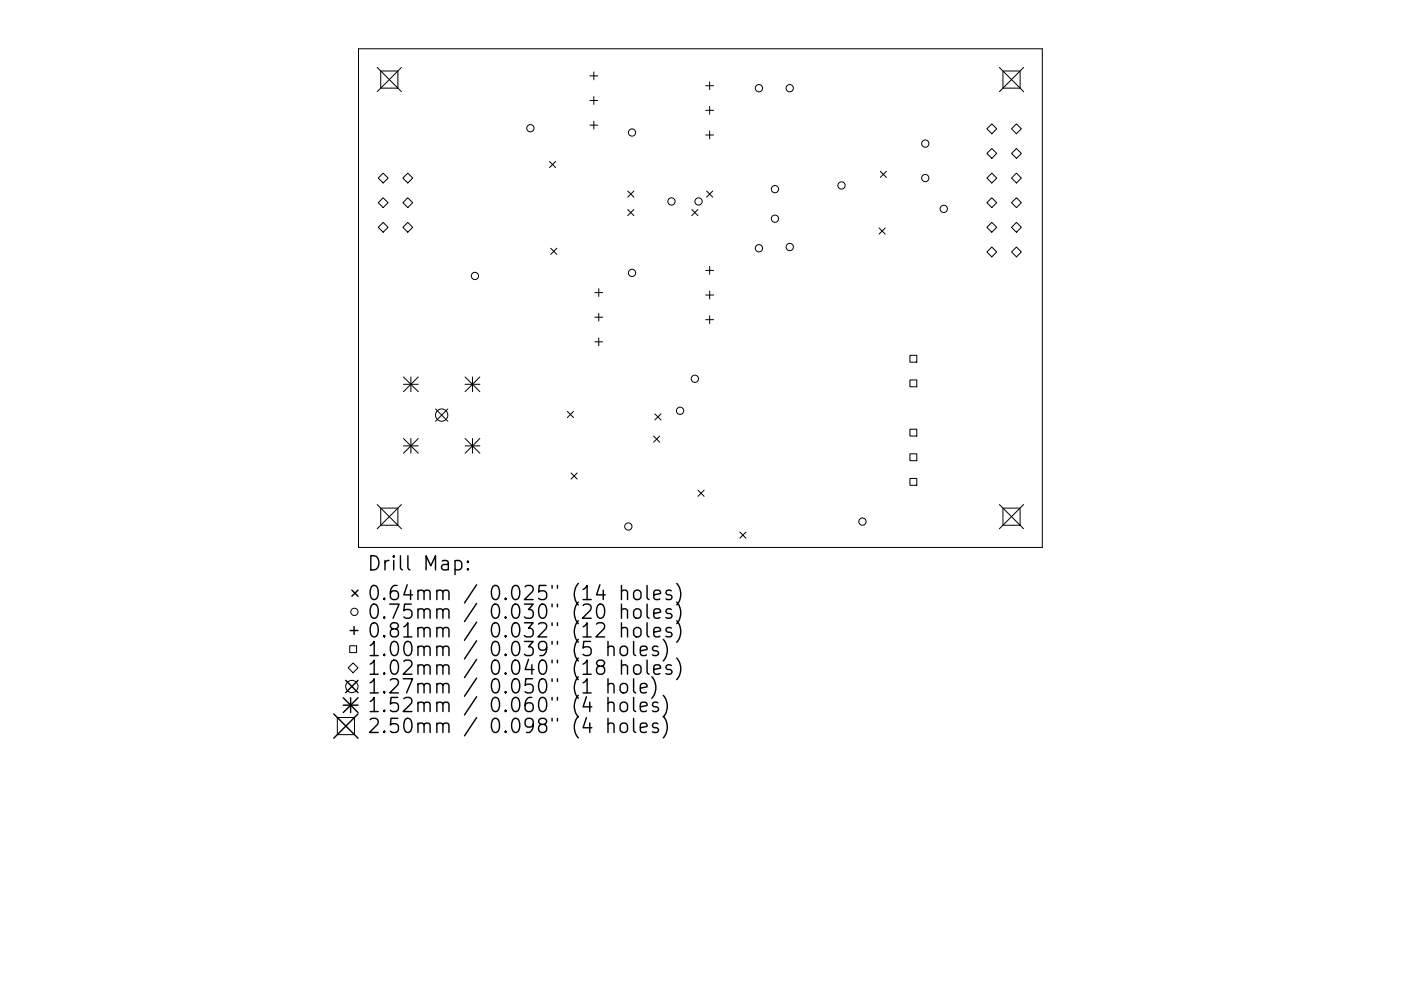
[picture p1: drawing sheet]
<svg xmlns="http://www.w3.org/2000/svg" width="297mm" height="210mm" viewBox="0 0 297 210" stroke-linecap="round" stroke-linejoin="round" font-family="sans-serif">
<g fill="none" stroke="#000" stroke-width=".21">
<path d="M76 10.4h145v105.7h-145zM80 14.3l5.1 5.2M80.7 15.1h3.7v3.6h-3.7zM85.1 14.3l-5.1 5.2M125.1 16.1h1.6M125.9 15.3v1.6M149.6 18.2h1.7M150.5 17.4v1.6M211.9 14.3l5.1 5.2M212.6 15.1h3.7v3.6h-3.7zM217 14.3l-5.1 5.2M80.2 37.8l1-1.1 1.1 1.1-1.1 1z"/>
<path d="M85.4 37.8l1.1-1.1 1 1.1-1 1zM116.5 34.3l1.3 1.3M117.8 34.3l-1.3 1.3M125.1 21.3h1.6M125.1 26.5h1.6M125.9 20.5v1.7M125.9 25.7v1.7M149.6 23.4h1.7M149.6 28.6h1.7M150.5 22.6v1.6M150.5 27.8v1.7M186.6 36.3l1.3 1.3"/>
<path d="M187.9 36.3l-1.3 1.3M209.2 27.3l1.1-1 1 1-1 1.1zM209.2 32.6l1.1-1.1 1 1.1-1 1zM209.2 37.8l1.1-1.1 1 1.1-1 1zM214.5 27.3l1-1 1.1 1-1.1 1.1zM214.5 32.6l1-1.1 1.1 1.1-1.1 1zM214.5 37.8l1-1.1 1.1 1.1-1.1 1zM80.2 43l1-1 1.1 1-1.1 1.1zM81.2 47.2l1.1 1-1.1 1.1-1-1.1zM85.4 43l1.1-1 1 1-1 1.1zM86.5 47.2l1 1-1 1.1-1.1-1.1zM116.8 52.7l1.3 1.3"/>
<path d="M118.1 52.7l-1.3 1.3M133.1 40.5l1.3 1.3M133.1 44.4l1.3 1.3M134.4 40.5l-1.3 1.3M134.4 44.4l-1.3 1.3M146.7 44.4l1.3 1.3M148 44.4l-1.3 1.3M149.6 57.4h1.7M149.8 40.5l1.3 1.3M150.5 56.5v1.7M151.1 40.5l-1.3 1.3M186.4 48.4l1.3 1.3"/>
<path d="M187.7 48.4l-1.3 1.3M209.2 43l1.1-1 1 1-1 1.1zM209.2 53.5l1.1-1.1 1 1.1-1 1zM210.3 47.2l1 1-1 1.1-1.1-1.1zM214.5 43l1-1 1.1 1-1.1 1.1zM214.5 48.2l1-1 1.1 1-1.1 1.1zM214.5 53.5l1-1.1 1.1 1.1-1.1 1zM85.5 80l3.2 3.1M87.1 80v3.1M88.7 80l-3.2 3.1M98.6 80l3.1 3.1M100.2 80v3.1"/>
<path d="M101.7 80l-3.1 3.1M126.1 62.1h1.7M126.1 67.3h1.7M126.1 72.5h1.7M126.9 61.2v1.7M126.9 66.5v1.6M126.9 71.7v1.7M149.6 62.6h1.7M149.6 67.8h1.7M150.5 61.8v1.6M150.5 67v1.7M192.9 75.4h1.5v1.4h-1.5z"/>
<path d="M85.5 81.5h3.2M85.5 93l3.2 3.2M85.5 94.6h3.2M87.1 93v3.2M88.7 93l-3.2 3.2M92.3 86.8l2.6 2.6M94.9 86.8l-2.6 2.6M98.6 93l3.1 3.2M98.6 81.5h3.1M98.6 94.6h3.1M100.2 93v3.2M101.7 93l-3.1 3.2"/>
<path d="M120.3 87.3l1.3 1.3M121.6 87.3l-1.3 1.3M138.6 92.5l1.3 1.3M138.8 87.8l1.3 1.3M139.9 92.5l-1.3 1.3M140.1 87.8l-1.3 1.3M192.9 80.6h1.5v1.5h-1.5zM192.9 91.1h1.5v1.4h-1.5zM192.9 96.3h1.5v1.4h-1.5zM80 107l5.1 5.2M80.7 107.8h3.7v3.6h-3.7zM85.1 107l-5.1 5.2"/>
<path d="M121.1 100.3l1.3 1.4M122.4 100.3l-1.3 1.4M148 104l1.3 1.3M149.3 104l-1.3 1.3M156.9 112.9l1.3 1.3M158.2 112.9l-1.3 1.3M192.9 101.5h1.5v1.5h-1.5zM211.9 107l5.1 5.2M212.6 107.8h3.7v3.6h-3.7zM217 107l-5.1 5.2M74.1 137h1.5v1.5h-1.5zM71.5 152.2h3.7v3.7h-3.7z"/>
<path d="M73.8 141.7l1.1-1.1 1 1.1-1 1z"/>
<circle cx="160.9" cy="18.7" r=".77"/>
<circle cx="167.4" cy="18.7" r=".77"/>
<circle cx="112.5" cy="27.2" r=".77"/>
<circle cx="134" cy="28.1" r=".77"/>
<circle cx="178.4" cy="39.3" r=".77"/>
<circle cx="196.2" cy="37.8" r=".77"/>
<circle cx="196.2" cy="30.5" r=".77"/>
<circle cx="100.7" cy="58.5" r=".77"/>
<circle cx="134" cy="57.9" r=".77"/>
<circle cx="142.4" cy="42.7" r=".77"/>
<circle cx="148.1" cy="42.7" r=".77"/>
<circle cx="160.9" cy="52.7" r=".77"/>
<circle cx="164.3" cy="40.1" r=".77"/>
<circle cx="164.3" cy="46.4" r=".77"/>
<circle cx="167.4" cy="52.4" r=".77"/>
<circle cx="200.1" cy="44.3" r=".77"/>
<circle cx="93.6" cy="88.1" r="1.31"/>
<circle cx="144.2" cy="87.2" r=".77"/>
<circle cx="147.3" cy="80.4" r=".77"/>
<circle cx="133.2" cy="111.7" r=".77"/>
<circle cx="182.9" cy="110.7" r=".77"/>
<circle cx="75.1" cy="129.8" r=".77"/>
<circle cx="74.6" cy="145.7" r="1.31"/>
</g>
<g fill="none" stroke="#000" stroke-width=".3">
<path d="M78.6 117.9a1.58 1.58 0 0 1 1.7 1 1.58 1.58 0 0 1-.5 1.9l-1.2 .1zM81.6 118.9v2M82.5 118.9a.77 .77 0 0 0-.9 .6M83.5 117.9l-.2 .2 .2 .1 .1-.1-.1-.2v.3M83.5 118.9v2M84.9 117.9v2.6l.4 .4M86.5 117.9v2.6l.4 .4M93.8 119.1l.2-.2 .9 .2 .1 .2v1.6M95 119.6l-1 .2a.59 .59 0 0 0-.4 .5 .59 .59 0 0 0 .4 .6l1-.1M96.5 119.1l.8-.2 .6 .6v.8l-.3 .5-.3 .1-.8-.1M96.5 118.9v3M99.2 119.1l.1 .1-.1 .1-.2-.1 .2-.1v.2"/>
<path d="M74.2 133.8h1.7M74.6 125.2l1.3 1.3M75.1 132.9v1.7M75.9 125.2l-1.3 1.3M78.5 136.9l.8-.8v3M78.5 139.1h1.7M78.8 124.5a.72 .72 0 0 1 .7-.3 .72 .72 0 0 1 .5 .6 1.76 1.76 0 0 1-.5 2.4 .77 .77 0 0 1-.9-.6 2.56 2.56 0 0 1 .2-2.1zM78.8 132.4a.72 .72 0 0 1 .7-.3 .72 .72 0 0 1 .5 .6 1.76 1.76 0 0 1-.5 2.4 .77 .77 0 0 1-.9-.5 2.56 2.56 0 0 1 .2-2.2zM78.9 128.3a.71 .71 0 0 1 1.1 .4 1.76 1.76 0 0 1-.5 2.5 .77 .77 0 0 1-.9-.6 2.34 2.34 0 0 1 .3-2.3zM81.5 126.9l.1 .2-.1 .1-.2-.1 .2-.2v.3M81.5 130.9l.1 .1-.1 .2-.2-.2 .2-.1v.3M81.5 134.8l.1 .2-.1 .1-.2-.1 .2-.2v.3"/>
<path d="M81.5 138.8l.1 .1-.1 .2-.2-.2 .2-.1v.3M82.6 128.2h2l-1.3 3M83.2 136.2a.71 .71 0 0 1 1.1 .5 1.76 1.76 0 0 1-.5 2.4 .77 .77 0 0 1-.9-.6 2.34 2.34 0 0 1 .3-2.3zM83.3 133.4l-.3-.1a.62 .62 0 0 1-.2-.7 .62 .62 0 0 1 .5-.5l.9 .2a.62 .62 0 0 1 .3 .6 .62 .62 0 0 1-.6 .5h-.6l-.5 .6 .1 .8 .4 .3 .9-.1 .3-.4v-.6l-.6-.6M84.2 124.2a1.19 1.19 0 0 0-1.4 1.3v1.1l.2 .5 .9 .1 .4-.3 .2-1-.3-.4-.9-.1-.5 .5M85.6 133l.9-.9v3M85.6 135.1h1.7M86 136.2a.71 .71 0 0 1 1.2 .5 1.76 1.76 0 0 1-.6 2.4 .77 .77 0 0 1-.8-.6 2.34 2.34 0 0 1 .2-2.3zM86.3 124.1l-.7 2.1h1.9M87 125.2v2M87.2 128.2h-1.4l-.2 1.4 .4-.3 1 .2 .3 .4-.1 1-.4 .3h-.8l-.4-.3M88.6 125.5a.74 .74 0 0 1 1.3 .1v1.6"/>
<path d="M88.6 129.5a.74 .74 0 0 1 1.3 .1v1.6M88.6 133.4a.74 .74 0 0 1 1.3 .2v1.5M88.6 137.4a.74 .74 0 0 1 1.3 .1v1.6M88.6 125.2v2M88.6 129.2v2M88.6 133.1v2M88.6 137.1v2M89.9 125.6l.4-.4 .7 .2 .2 .2v1.6M89.9 129.6l.4-.4 .7 .1 .2 .3v1.6M89.9 133.6l.4-.5 .7 .2 .2 .3v1.5M89.9 137.5l.4-.4 .7 .1 .2 .3v1.6M90.3 120.9v-3l1 2.2 1-2.2v3"/>
<path d="M92.6 125.5a.74 .74 0 0 1 1.3 .1v1.6M92.6 129.5a.74 .74 0 0 1 1.3 .1v1.6M92.6 133.4a.74 .74 0 0 1 1.3 .2v1.5M92.6 137.4a.74 .74 0 0 1 1.3 .1v1.6M92.6 125.2v2M92.6 129.2v2M92.6 133.1v2M92.6 137.1v2M93.9 125.6l.4-.4 .7 .2 .2 .2v1.6M93.9 129.6l.4-.4 .7 .1 .2 .3v1.6M93.9 133.6l.4-.5 .7 .2 .2 .3v1.5M93.9 137.5l.4-.4 .7 .1 .2 .3v1.6"/>
<path d="M99.2 120.6l.1 .2-.1 .1-.2-.1 .2-.2v.3M101 124.1l-2.5 3.8M101 128l-2.5 3.9M101 132l-2.5 3.8M101 135.9l-2.5 3.9M101 139.9l-2.5 3.9M104.6 124.4a.71 .71 0 0 1 1.2 .4 1.76 1.76 0 0 1-.6 2.4 .77 .77 0 0 1-.9-.6 2.34 2.34 0 0 1 .3-2.2zM104.6 128.3a.71 .71 0 0 1 1.2 .4 1.76 1.76 0 0 1-.6 2.5 .77 .77 0 0 1-.9-.6 2.34 2.34 0 0 1 .3-2.3zM104.6 132.3a.71 .71 0 0 1 1.2 .4 1.76 1.76 0 0 1-.6 2.4 .77 .77 0 0 1-.9-.5 2.34 2.34 0 0 1 .3-2.3zM104.6 136.2a.71 .71 0 0 1 1.2 .5 1.76 1.76 0 0 1-.6 2.4 .77 .77 0 0 1-.9-.6 2.34 2.34 0 0 1 .3-2.3zM107.2 126.9l.1 .2-.1 .1-.2-.1 .2-.2v.3M107.2 130.9l.1 .1-.1 .2-.2-.2 .2-.1v.3"/>
<path d="M107.2 134.8l.1 .2-.1 .1-.2-.1 .2-.2v.3M107.2 138.8l.1 .1-.1 .2-.2-.2 .2-.1v.3M108.8 124.5a.72 .72 0 0 1 .7-.3 .72 .72 0 0 1 .5 .6 1.76 1.76 0 0 1-.5 2.4 .77 .77 0 0 1-.9-.6 2.56 2.56 0 0 1 .2-2.1zM108.8 132.4a.72 .72 0 0 1 .7-.3 .72 .72 0 0 1 .5 .6 1.76 1.76 0 0 1-.5 2.4 .77 .77 0 0 1-.9-.5 2.56 2.56 0 0 1 .2-2.2zM108.9 128.3a.71 .71 0 0 1 1.1 .4 1.76 1.76 0 0 1-.5 2.5 .77 .77 0 0 1-.9-.6 2.34 2.34 0 0 1 .3-2.3zM108.9 136.2a.71 .71 0 0 1 1.1 .5 1.76 1.76 0 0 1-.5 2.4 .77 .77 0 0 1-.9-.6 2.34 2.34 0 0 1 .3-2.3zM111.2 128.2h1.8l-1 1.1a.81 .81 0 0 1 1 .6v.7l-.2 .4-.3 .2h-.9l-.4-.3M111.2 132.1h1.8l-1 1.2a.81 .81 0 0 1 1 .5v.8l-.2 .4-.3 .1h-.9l-.4-.3M111.2 136.1h1.8l-1 1.1a.81 .81 0 0 1 1 .6v.7l-.2 .4-.3 .2h-.9l-.4-.3M111.3 124.5l.5-.3h.7a.81 .81 0 0 1 .4 1.3l-1.7 1.7h1.8M112 139.9l-.7 2.1h1.9M114.2 132.4l.4-.3h.7a.81 .81 0 0 1 .5 1.3l-1.8 1.7h1.9"/>
<path d="M114.6 128.3a.71 .71 0 0 1 1.2 .4 1.76 1.76 0 0 1-.6 2.5 .77 .77 0 0 1-.9-.6 2.34 2.34 0 0 1 .3-2.3zM115.8 124.2h-1.5l-.1 1.4 .4-.2 1 .1 .3 .4-.1 1-.5 .3h-.7l-.4-.3M115.9 137.4l-.6 .5h-.5l-.6-.5v-.7l.3-.5 .8-.1 .5 .3a1.98 1.98 0 0 1-.8 2.7h-.5M117 124.2v.6M117 128.2v.5M117 132.1v.6M117 136.1v.6M118.2 124.2v.6M118.2 128.2v.5M118.2 132.1v.6M118.2 136.1v.6M122.6 123.8a3.4 3.4 0 0 0 0 4.6"/>
<path d="M122.6 127.7a3.4 3.4 0 0 0 0 4.6M122.6 131.7a3.4 3.4 0 0 0 0 4.6M122.6 135.7a3.4 3.4 0 0 0 0 4.5M122.6 139.6a3.4 3.4 0 0 0 0 4.6M123.6 125.1l.9-.9v3M123.6 128.5l.4-.3h.8a.81 .81 0 0 1 .4 1.3l-1.7 1.7h1.8M123.6 133l.9-.9v3M123.6 127.2h1.7M123.6 135.1h1.7M125.2 136.1h-1.4l-.2 1.4 .4-.3 1 .2 .3 .4-.1 1-.4 .3h-.8l-.4-.3M126.5 132.4l.4-.3h.7a.81 .81 0 0 1 .4 1.3l-1.7 1.7h1.9M126.9 128.3a.71 .71 0 0 1 1.1 .4 1.76 1.76 0 0 1-.5 2.5 .77 .77 0 0 1-.9-.6 2.34 2.34 0 0 1 .3-2.3z"/>
<path d="M127.2 124.1l-.7 2.1h1.8M127.9 125.2v2M128.9 137.4a.75 .75 0 0 1 1.3 .1v1.6M128.9 136.1v3M131.6 137.4a.81 .81 0 0 1 .8-.3 .81 .81 0 0 1 .6 .6v.8a.81 .81 0 0 1-.7 .6 .81 .81 0 0 1-.8-.6v-.8zM131.8 125.5a.74 .74 0 0 1 1.2 .1v1.6M131.8 129.5a.74 .74 0 0 1 1.2 .1v1.6M131.8 133.4a.74 .74 0 0 1 1.2 .2v1.5M131.8 124.2v3M131.8 128.2v3M131.8 132.1v3M134.3 136.1v2.6l.5 .4"/>
<path d="M134.5 125.5a.81 .81 0 0 1 .8-.3 .81 .81 0 0 1 .6 .6v.8a.81 .81 0 0 1-.8 .6 .81 .81 0 0 1-.8-.6v-.8zM134.5 133.4a.81 .81 0 0 1 .8-.3 .81 .81 0 0 1 .6 .6v.9a.81 .81 0 0 1-.8 .6 .81 .81 0 0 1-.8-.6v-.9zM134.6 129.3a.81 .81 0 0 1 1.3 .4v.9a.81 .81 0 0 1-.8 .6 .81 .81 0 0 1-.8-.6v-.9zM135.8 138.1l1.4-.3-.2-.6-.8-.1-.4 .4v1.2l.1 .2 .3 .2 .8-.2M137.2 124.2v2.6l.4 .4M137.2 128.2v2.5l.4 .5M137.2 132.1v2.6l.4 .4M138.6 126.2l1.4-.3-.1-.5-.9-.2-.4 .4v1.2l.2 .3 .2 .1 .9-.1M138.6 130.2l1.4-.3-.1-.6-.9-.1-.4 .4v1.1l.2 .3 .2 .2 .9-.2M138.6 134.1l1.4-.3-.1-.5-.9-.2-.4 .5v1.1l.2 .3 .2 .1 .9-.1M139.5 137.2l-.7-.1-.5 .4 .2 .4 1 .3 .1 .3-.1 .4-.3 .2-.9-.2M140.6 135.7a3.4 3.4 0 0 1 0 4.5"/>
<path d="M142.3 125.4l-.7-.2-.4 .4 .1 .5 1 .3 .2 .2-.2 .5-.3 .1-.8-.1M142.3 129.3l-.7-.1-.4 .4 .1 .4 1 .3 .2 .3-.2 .4-.3 .2-.8-.2M142.3 133.3l-.7-.2-.4 .5 .1 .4 1 .3 .2 .3-.2 .4-.3 .1-.8-.1M143.5 123.8a3.4 3.4 0 0 1 0 4.6M143.5 127.7a3.4 3.4 0 0 1 0 4.6M143.5 131.7a3.4 3.4 0 0 1 0 4.6M143.5 139.6a3.4 3.4 0 0 1 0 4.6M70.8 151.5l5.1 5.1M72.8 148l3.1 3.2M72.8 149.6h3.1M73.3 144.3l2.6 2.7M74.3 148v3.2"/>
<path d="M75.9 144.3l-2.6 2.7M75.9 148l-3.1 3.2M75.9 151.5l-5.1 5.1M78.5 140.9l.8-.9v3M78.5 144.9l.8-.9v3M78.5 148.8l.8-.8v3M78.5 152.7l.4-.3h.7a.81 .81 0 0 1 .4 1.3l-1.7 1.7h1.9M78.5 143h1.7M78.5 147h1.7M78.5 151h1.7M81.5 142.8l.1 .1-.1 .1-.2-.1 .2-.1v.2M81.5 146.7l.1 .2-.1 .1-.2-.1 .2-.2v.3"/>
<path d="M81.5 150.7l.1 .1-.1 .2-.2-.2 .2-.1v.3M81.5 155.1l.1 .2-.1 .1-.2-.1 .2-.2v.3M82.8 144.3l.4-.3h.7a.81 .81 0 0 1 .4 1.3l-1.7 1.7h1.9M83 140.3a.72 .72 0 0 1 .8-.2 .72 .72 0 0 1 .5 .5 1.76 1.76 0 0 1-.5 2.4 .77 .77 0 0 1-.9-.5 2.56 2.56 0 0 1 .1-2.2zM84.3 148h-1.4l-.1 1.4 .4-.3 1 .2 .3 .4-.2 1-.4 .3h-.7l-.4-.3M84.3 152.4h-1.4l-.1 1.4 .4-.3 1 .2 .3 .4-.2 1-.4 .3h-.7l-.4-.3M85.5 144h2l-1.3 3M85.6 140.3l.4-.3h.8a.81 .81 0 0 1 .4 1.3l-1.7 1.7h1.8M85.6 148.3l.4-.3h.8a.81 .81 0 0 1 .4 1.3l-1.7 1.7h1.8M85.9 152.7a.72 .72 0 0 1 .7-.3 .72 .72 0 0 1 .6 .6 1.76 1.76 0 0 1-.6 2.4 .77 .77 0 0 1-.8-.6 2.56 2.56 0 0 1 .1-2.1zM88.6 141.3a.74 .74 0 0 1 1.3 .2v1.5M88.6 145.3a.74 .74 0 0 1 1.3 .1v1.6"/>
<path d="M88.6 149.3a.75 .75 0 0 1 1.3 .1v1.6M88.6 153.7a.74 .74 0 0 1 1.3 .1v1.6M88.6 141v2M88.6 145v2M88.6 149v2M88.6 153.4v2M89.9 141.5l.4-.5 .7 .2 .2 .3v1.5M89.9 145.4l.4-.4 .7 .2 .2 .2v1.6M89.9 149.4l.4-.4 .7 .1 .2 .3v1.6M89.9 153.8l.4-.4 .7 .1 .2 .3v1.6M92.6 141.3a.74 .74 0 0 1 1.3 .2v1.5M92.6 145.3a.74 .74 0 0 1 1.3 .1v1.6"/>
<path d="M92.6 149.3a.75 .75 0 0 1 1.3 .1v1.6M92.6 153.7a.74 .74 0 0 1 1.3 .1v1.6M92.6 141v2M92.6 145v2M92.6 149v2M92.6 153.4v2M93.9 141.5l.4-.5 .7 .2 .2 .3v1.5M93.9 145.4l.4-.4 .7 .2 .2 .2v1.6M93.9 149.4l.4-.4 .7 .1 .2 .3v1.6M93.9 153.8l.4-.4 .7 .1 .2 .3v1.6M101 143.9l-2.5 3.8M101 147.8l-2.5 3.9"/>
<path d="M101 152.3l-2.5 3.8M104.5 148.3a.72 .72 0 0 1 .7-.3 .72 .72 0 0 1 .6 .5 1.76 1.76 0 0 1-.6 2.5 .77 .77 0 0 1-.9-.6 2.56 2.56 0 0 1 .2-2.1zM104.5 152.7a.72 .72 0 0 1 .7-.3 .72 .72 0 0 1 .6 .6 1.76 1.76 0 0 1-.6 2.4 .77 .77 0 0 1-.9-.6 2.56 2.56 0 0 1 .2-2.1zM104.6 140.2a.71 .71 0 0 1 1.2 .4 1.76 1.76 0 0 1-.6 2.4 .77 .77 0 0 1-.9-.5 2.34 2.34 0 0 1 .3-2.3zM104.6 144.2a.71 .71 0 0 1 1.2 .4 1.76 1.76 0 0 1-.6 2.4 .77 .77 0 0 1-.9-.6 2.34 2.34 0 0 1 .3-2.2zM107.2 142.8l.1 .1-.1 .1-.2-.1 .2-.1v.2M107.2 146.7l.1 .2-.1 .1-.2-.1 .2-.2v.3M107.2 150.7l.1 .1-.1 .2-.2-.2 .2-.1v.3M107.2 155.1l.1 .2-.1 .1-.2-.1 .2-.2v.3M108.8 140.3a.72 .72 0 0 1 .7-.2 .72 .72 0 0 1 .5 .5 1.76 1.76 0 0 1-.5 2.4 .77 .77 0 0 1-.9-.5 2.56 2.56 0 0 1 .2-2.2zM108.8 148.3a.72 .72 0 0 1 .7-.3 .72 .72 0 0 1 .5 .5 1.76 1.76 0 0 1-.5 2.5 .77 .77 0 0 1-.9-.6 2.56 2.56 0 0 1 .2-2.1zM108.8 152.7a.72 .72 0 0 1 .7-.3 .72 .72 0 0 1 .5 .6 1.76 1.76 0 0 1-.5 2.4 .77 .77 0 0 1-.9-.6 2.56 2.56 0 0 1 .2-2.1z"/>
<path d="M108.9 144.2a.71 .71 0 0 1 1.1 .4 1.76 1.76 0 0 1-.5 2.4 .77 .77 0 0 1-.9-.6 2.34 2.34 0 0 1 .3-2.2zM112.8 148a1.19 1.19 0 0 0-1.5 1.3v1.1l.3 .4 .9 .2 .4-.3 .1-1-.2-.4-.9-.2-.6 .6M112.8 141v2M112.9 144h-1.4l-.2 1.4 .5-.2 1 .1 .2 .4-.1 1-.4 .3h-.7l-.5-.3M113 153.7l-.5 .6h-.6l-.6-.6v-.7l.3-.5 .9-.1 .4 .3a1.98 1.98 0 0 1-.7 2.7h-.6M114.5 148.3a.72 .72 0 0 1 .7-.3 .72 .72 0 0 1 .6 .5 1.76 1.76 0 0 1-.6 2.5 .77 .77 0 0 1-.9-.6 2.56 2.56 0 0 1 .2-2.1zM114.6 140.2a.71 .71 0 0 1 1.2 .4 1.76 1.76 0 0 1-.6 2.4 .77 .77 0 0 1-.9-.5 2.34 2.34 0 0 1 .3-2.3zM114.6 144.2a.71 .71 0 0 1 1.2 .4 1.76 1.76 0 0 1-.6 2.4 .77 .77 0 0 1-.9-.6 2.34 2.34 0 0 1 .3-2.2zM114.8 153.7l-.3-.2a.62 .62 0 0 1-.3-.6 .62 .62 0 0 1 .6-.5l.8 .1a.62 .62 0 0 1 .3 .7 .62 .62 0 0 1-.6 .5h-.5l-.6 .6 .1 .8 .5 .3 .8-.1 .3-.5-.1-.8-.5-.3M117 140v.6M117 144v.6M117 148v.5"/>
<path d="M117 152.4v.6M118.2 140v.6M118.2 144v.6M118.2 148v.5M118.2 152.4v.6M122.6 143.6a3.4 3.4 0 0 0 0 4.6M122.6 147.5a3.4 3.4 0 0 0 0 4.6M122.6 152a3.4 3.4 0 0 0 0 4.5M123.6 140.9l.9-.9v3M123.6 144.9l.9-.9v3M123.6 143h1.7M123.6 147h1.7"/>
<path d="M124.3 147.8l-.7 2.2h1.9M124.3 152.3l-.7 2.1h1.9M125 149v2M125 153.4v2M127 141.3l-.2-.1a.62 .62 0 0 1-.3-.7 .62 .62 0 0 1 .5-.5l.9 .2a.62 .62 0 0 1 .3 .7 .62 .62 0 0 1-.6 .4h-.6l-.5 .6 .1 .9 .4 .2h.6l.6-.5-.2-.9-.4-.3M128.9 145.3a.75 .75 0 0 1 1.3 .1v1.6M128.9 149.3a.75 .75 0 0 1 1.3 .1v1.6M128.9 153.7a.74 .74 0 0 1 1.3 .1v1.6M128.9 144v3M128.9 148v3M128.9 152.4v3M131.6 145.3a.81 .81 0 0 1 .8-.3 .81 .81 0 0 1 .6 .6v.8a.81 .81 0 0 1-.7 .6 .81 .81 0 0 1-.8-.6v-.8z"/>
<path d="M131.6 149.3a.81 .81 0 0 1 .8-.3 .81 .81 0 0 1 .6 .5v.9a.81 .81 0 0 1-.7 .6 .81 .81 0 0 1-.8-.6v-.9zM131.6 153.7a.81 .81 0 0 1 .8-.3 .81 .81 0 0 1 .6 .6v.8a.81 .81 0 0 1-.7 .6 .81 .81 0 0 1-.8-.6v-.8zM131.8 141.3a.74 .74 0 0 1 1.2 .2v1.5M131.8 140v3M134.3 144v2.6l.5 .4M134.3 148v2.5l.5 .5M134.3 152.4v2.6l.5 .4M134.5 141.3a.81 .81 0 0 1 .8-.3 .81 .81 0 0 1 .6 .6v.9a.81 .81 0 0 1-.8 .6 .81 .81 0 0 1-.8-.6v-.9zM135.8 146l1.4-.3-.2-.5-.8-.2-.4 .4v1.2l.1 .3 .3 .1 .8-.1M135.8 150l1.4-.3-.2-.6-.8-.1-.4 .4v1.1l.1 .3 .3 .2 .8-.2M135.8 154.4l1.4-.3-.2-.6-.8-.1-.4 .4v1.2l.1 .3 .3 .1 .8-.1M137.2 140v2.6l.4 .4"/>
<path d="M138.2 143.6a3.4 3.4 0 0 1 0 4.6M138.6 142l1.4-.2-.1-.6-.9-.2-.4 .5v1.1l.2 .3 .2 .1 .9-.1M139.5 149.1l-.7-.1-.5 .4 .2 .4 1 .3 .1 .3-.1 .4-.3 .2-.9-.2M139.5 153.5l-.7-.1-.5 .4 .2 .5 1 .2 .1 .3-.1 .5-.3 .1-.9-.1M140.6 147.5a3.4 3.4 0 0 1 0 4.6M140.6 152a3.4 3.4 0 0 1 0 4.5M142.3 141.2l-.7-.2-.4 .5 .1 .4 1 .3 .2 .3-.2 .4-.3 .1-.8-.1"/>
</g>
</svg>
